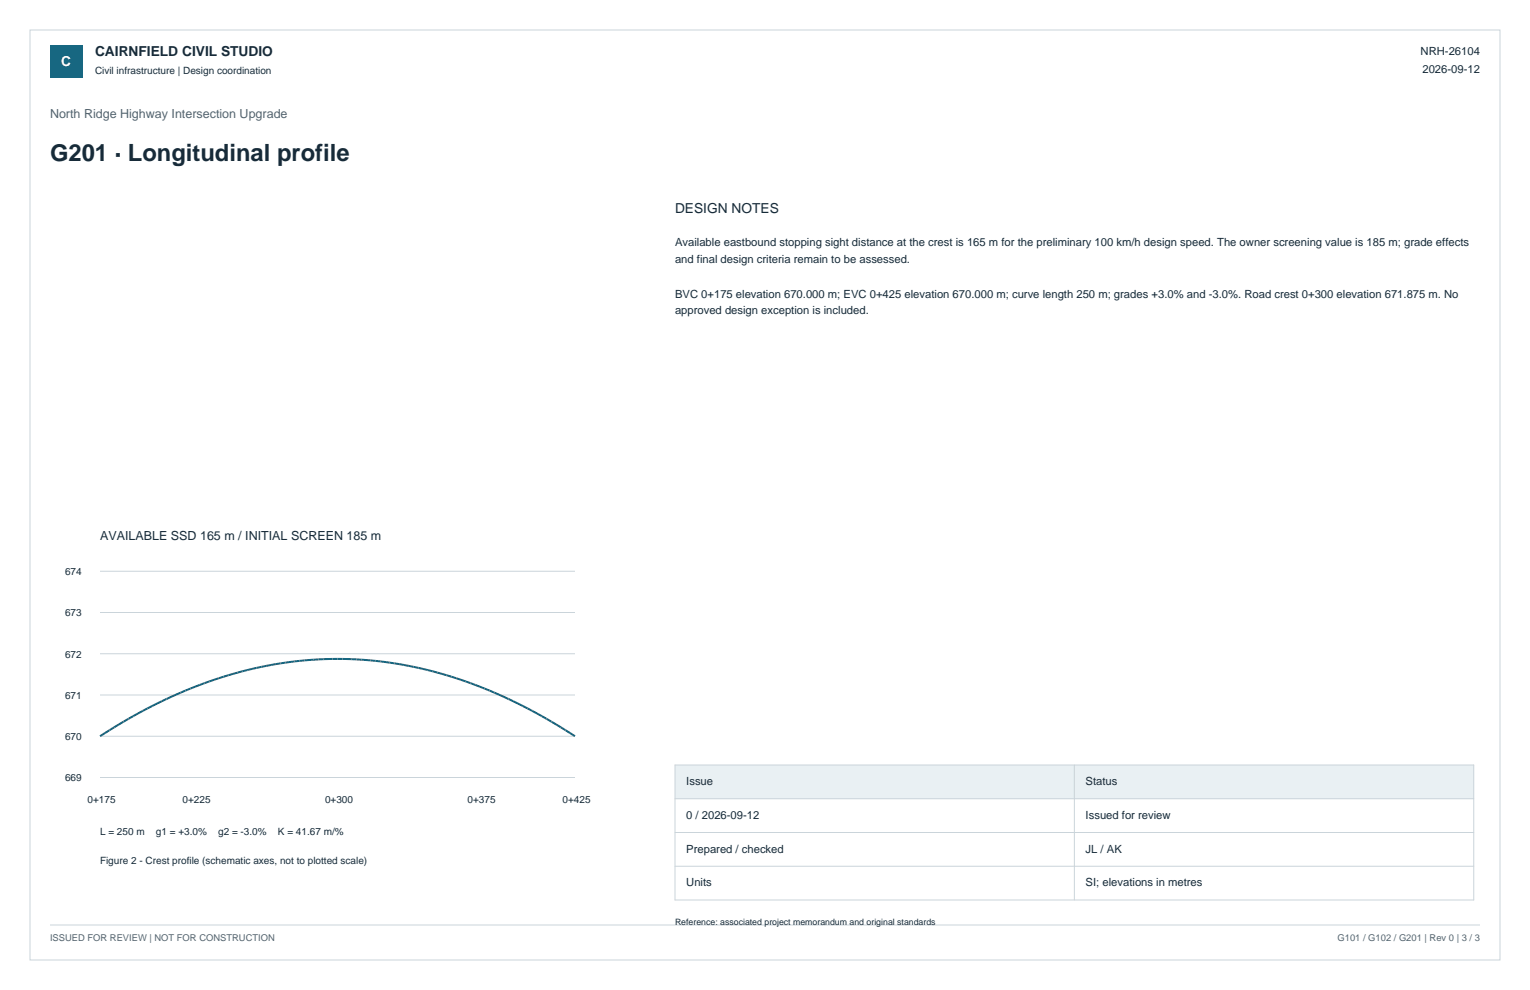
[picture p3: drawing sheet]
<svg xmlns="http://www.w3.org/2000/svg" width="432mm" height="279mm" viewBox="0 0 432 279" stroke-linecap="round" stroke-linejoin="round" font-family="sans-serif">
<defs><g id="words">
<text font-size="6.7" fill="#172b39" x="14.1" y="45.5">G201 · Longitudinal profile</text>
<g font-size="3.9" fill="#172b39">
<text x="26.8" y="15.9">CAIRNFIELD CIVIL STUDIO</text>
<text x="190.5" y="60">DESIGN NOTES</text>
</g>
<text font-size="3.9" fill="#fff" x="17.3" y="18.7">C</text>
<text font-size="3.5" fill="#526571" x="14.1" y="33.2">North Ridge Highway Intersection Upgrade</text>
<text font-size="3.5" fill="#172b39" x="28.2" y="152.4">AVAILABLE SSD 165 m / INITIAL SCREEN 185 m</text>
<g font-size="3.2" fill="#172b39">
<text x="400.9" y="15.5">NRH-26104</text>
<text x="401.5" y="20.5">2026-09-12</text>
<text x="190.5" y="69.5">Available eastbound stopping sight distance at the crest is 165 m for the preliminary 100 km/h design speed. The owner screening value is 185 m; grade effects</text>
<text x="190.5" y="74.1">and final design criteria remain to be assessed.</text>
<text x="190.5" y="84">BVC 0+175 elevation 670.000 m; EVC 0+425 elevation 670.000 m; curve length 250 m; grades +3.0% and -3.0%. Road crest 0+300 elevation 671.875 m. No</text>
<text x="190.5" y="88.5">approved design exception is included.</text>
<text x="193.7" y="221.5">Issue</text>
<text x="306.4" y="221.5">Status</text>
<text x="193.7" y="231.1">0 / 2026-09-12</text>
<text x="306.4" y="231.1">Issued for review</text>
<text x="193.7" y="240.6">Prepared / checked</text>
<text x="306.4" y="240.6">JL / AK</text>
<text x="193.7" y="250.1">Units</text>
<text x="306.4" y="250.1">SI; elevations in metres</text>
</g>
<g font-size="2.8" fill="#172b39">
<text x="26.8" y="20.8">Civil infrastructure | Design coordination</text>
<text x="18.3" y="162.3">674</text>
<text x="18.3" y="173.9">673</text>
<text x="18.3" y="185.6">672</text>
<text x="18.3" y="197.2">671</text>
<text x="18.3" y="208.8">670</text>
<text x="18.3" y="220.5">669</text>
<text x="24.7" y="226.5">0+175</text>
<text x="51.5" y="226.5">0+225</text>
<text x="91.7" y="226.5">0+300</text>
<text x="131.9" y="226.5">0+375</text>
<text x="158.7" y="226.5">0+425</text>
<text x="28.2" y="235.7">L = 250 m</text>
<text x="44" y="235.7">g1 = +3.0%</text>
<text x="61.6" y="235.7">g2 = -3.0%</text>
<text x="78.4" y="235.7">K = 41.67 m/%</text>
<text x="28.2" y="243.8">Figure 2 - Crest profile (schematic axes, not to plotted scale)</text>
</g>
<g font-size="2.6" fill="#526571">
<text x="14.1" y="265.6">ISSUED FOR REVIEW | NOT FOR CONSTRUCTION</text>
<text x="377.5" y="265.6">G101 / G102 / G201 | Rev 0 | 3 / 3</text>
</g>
<text font-size="2.5" fill="#172b39" x="190.5" y="261.1">Reference: associated project memorandum and original standards</text>
</g></defs>
<path d="M8.5 8.5h414.8v262.4h-414.8z" fill="none" stroke="#cad4da" stroke-width=".28"/>
<path d="M14.1 12.7h9.2v9.2h-9.2z" fill-rule="evenodd" fill="#176781"/>
<path d="M28.2 172.9h134.1M28.2 161.2h134.1M28.2 196.1h134.1M28.2 184.5h134.1M28.2 219.4h134.1M28.2 207.8h134.1M14.1 261.1h403.6" fill="none" stroke="#cad4da" stroke-width=".28"/>
<path d="M28.2 207.8a126.8 126.8 0 0 1 57.7-21.4 112.2 112.2 0 0 1 63 13.5l6.7 3.7 6.7 4.2" fill="none" stroke="#176781" stroke-width=".56"/>
<path d="M190.5 215.9h225.4v9.5h-225.4z" fill-rule="evenodd" fill="#e9f0f3"/>
<path d="M190.5 215.9h225.4v38.1h-225.4zM303.2 215.9v38.1M190.5 225.4h225.4M190.5 234.9h225.4M190.5 244.5h225.4" fill="none" stroke="#cad4da" stroke-width=".28"/>
<use href="#words"/>
</svg>
